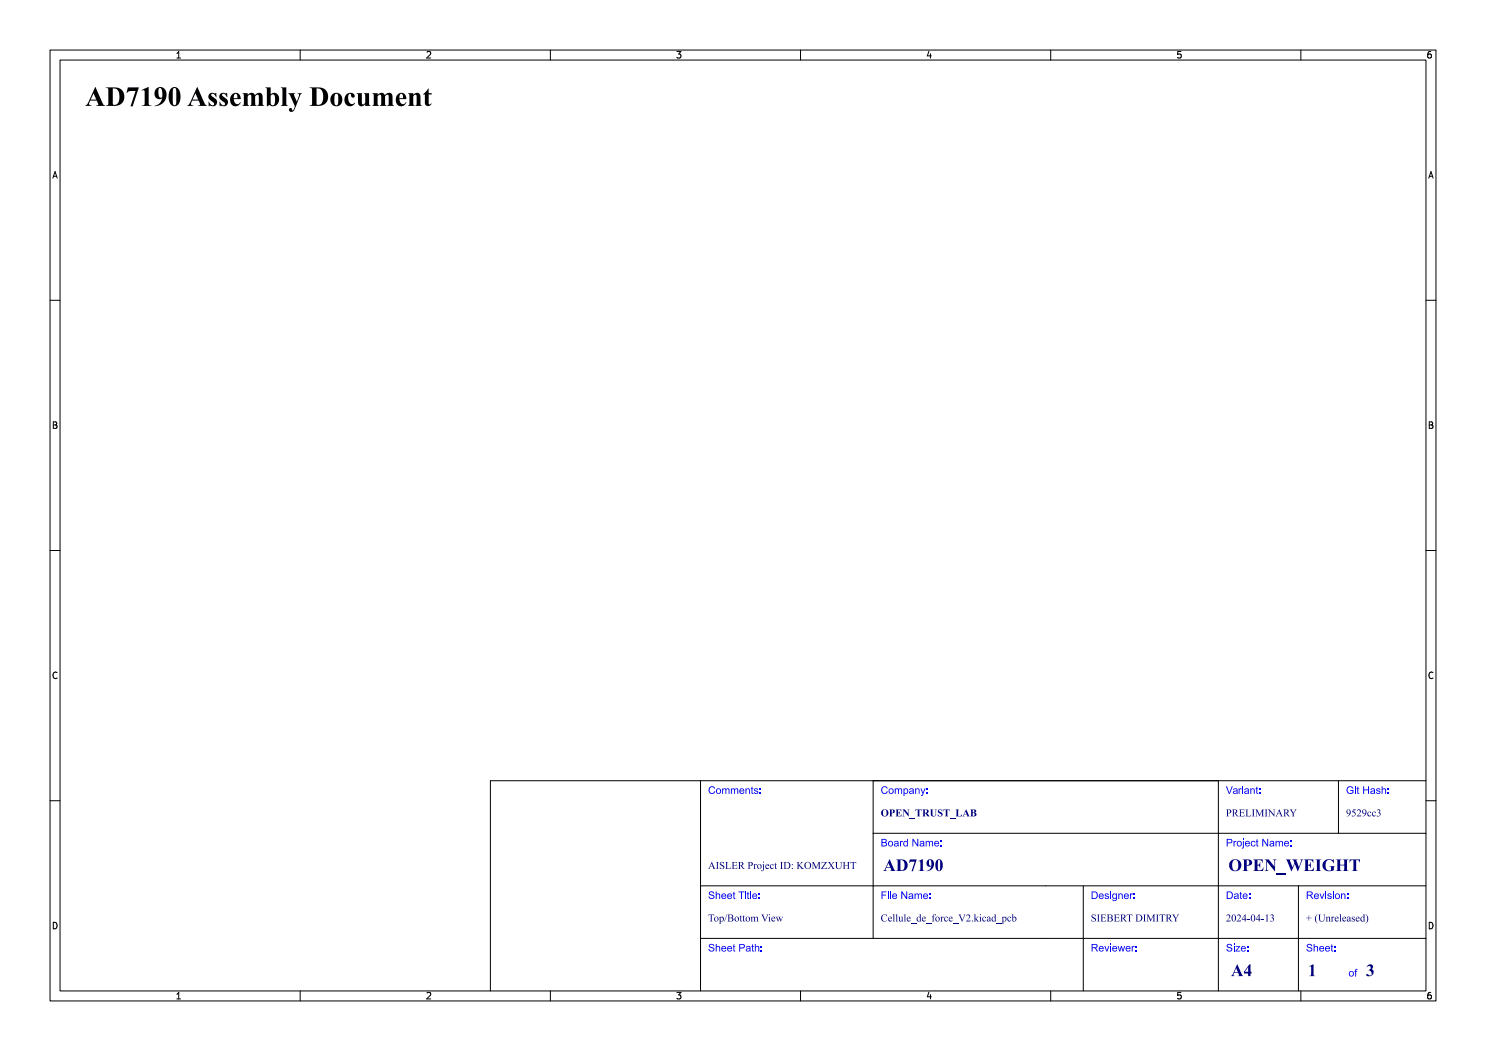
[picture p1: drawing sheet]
<svg xmlns="http://www.w3.org/2000/svg" width="297mm" height="210mm" viewBox="0 0 297 210" stroke-linecap="round" stroke-linejoin="round" font-family="sans-serif">
<defs><g id="words">
<text font-size="5.3" fill="#fff" x="17" y="21.5">AD7190 Assembly Document</text>
<g font-size="3.3" fill="#fff">
<text x="176.5" y="174.3">AD7190</text>
<text x="245.5" y="174.3">OPEN_WEIGHT</text>
<text x="246" y="195.3">A4</text>
<text x="261.4" y="195.3">1</text>
<text x="273" y="195.3">3</text>
</g>
<g font-size="2" fill="#fff">
<text x="141.5" y="158.8">Comments:</text>
<text x="176" y="158.8">Company:</text>
<text x="245" y="158.8">Variant:</text>
<text x="269" y="158.8">Git Hash:</text>
<text x="176" y="163.3">OPEN_TRUST_LAB</text>
<text x="245" y="163.3">PRELIMINARY</text>
<text x="269" y="163.3">9529cc3</text>
<text x="141.5" y="173.8">AISLER Project ID: KOMZXUHT</text>
<text x="176" y="169.3">Board Name:</text>
<text x="245" y="169.3">Project Name:</text>
<text x="141.5" y="179.8">Sheet Title:</text>
<text x="176" y="179.8">File Name:</text>
<text x="218" y="179.8">Designer:</text>
<text x="245" y="179.8">Date:</text>
<text x="261" y="179.8">Revision:</text>
<text x="141.5" y="184.3">Top/Bottom View</text>
<text x="176" y="184.3">Cellule_de_force_V2.kicad_pcb</text>
<text x="218" y="184.3">SIEBERT DIMITRY</text>
<text x="245" y="184.3">2024-04-13</text>
<text x="261" y="184.3">+ (Unreleased)</text>
<text x="141.5" y="190.3">Sheet Path:</text>
<text x="218" y="190.3">Reviewer:</text>
<text x="245" y="190.3">Size:</text>
<text x="261" y="190.3">Sheet:</text>
<text x="269.5" y="195.3">of</text>
</g>
<g font-size="1.7" fill="#fff">
<text x="35" y="11.6">1</text>
<text x="85" y="11.6">2</text>
<text x="135" y="11.6">3</text>
<text x="185" y="11.6">4</text>
<text x="235" y="11.6">5</text>
<text x="285" y="11.6">6</text>
<text x="10.5" y="35.6">A</text>
<text x="285.5" y="35.6">A</text>
<text x="10.5" y="85.6">B</text>
<text x="285.5" y="85.6">B</text>
<text x="10.5" y="135.6">C</text>
<text x="285.5" y="135.6">C</text>
<text x="10.5" y="185.6">D</text>
<text x="285.5" y="185.6">D</text>
<text x="35" y="199.7">1</text>
<text x="85" y="199.7">2</text>
<text x="135" y="199.7">3</text>
<text x="185" y="199.7">4</text>
<text x="235" y="199.7">5</text>
<text x="285" y="199.7">6</text>
</g>
</g></defs>
<g fill="none" stroke="#000" stroke-width=".2">
<path d="M10 10h277v190h-277zM12 12h273v186h-273zM35.3 11.6h.8M35.3 10.7l.4-.4v1.3M60 10v2M85.3 10.4l.5-.1 .3 .4-.8 .9h.8M110 10v2M135.3 10.3h.8l-.4 .5 .3 .1v.6l-.2 .1-.5-.1M160 10v2M185.7 10.2l-.4 1h.9M186 10.7v.9M210 10v2"/>
<path d="M236 10.3h-.6l-.1 .6 .2-.1 .5 .1 .1 .1-.1 .5-.2 .1-.5-.1M260 10v2M286 10.3l-.4 .1-.2 .2-.1 .7 .3 .3 .4-.1 .1-.5-.1-.1-.4-.1-.3 .2M10.6 35.6l.4-1.3 .4 1.3M10.7 35.2h.6M285.6 35.6l.4-1.3 .4 1.3M285.7 35.2h.6M10 60h2M285 60h2M10.7 84.3h.4l.2 .2-.2 .4 .2 .1 .1 .3-.2 .3h-.5zM10.7 84.9h.4M285.7 84.3h.4l.2 .2-.2 .4 .2 .1 .1 .3-.2 .3h-.5z"/>
<path d="M285.7 84.9h.4M10 110h2M285 110h2M11.4 134.4a.62 .62 0 0 0-.9 .5 .62 .62 0 0 0 .7 .7l.2-.1M286.4 134.4a.62 .62 0 0 0-.9 .5 .62 .62 0 0 0 .7 .7l.2-.1M10 160h2M285 160h2M10.7 184.3a.66 .66 0 0 1 .7 .6 .66 .66 0 0 1-.7 .7zM35.3 198.7l.4-.4v1.3M35.3 199.6h.8M60 198v2M85.3 198.4l.5-.1 .3 .4-.8 .9h.8"/>
<path d="M110 198v2M135.3 198.3h.8l-.4 .5 .3 .1v.6l-.2 .1-.5-.1M160 198v2M185.7 198.2l-.4 1h.9M186 198.7v.9M210 198v2M236 198.3h-.6l-.1 .6 .2-.1 .5 .1 .1 .1-.1 .5-.2 .1-.5-.1M260 198v2M285.7 184.3a.66 .66 0 0 1 .7 .6 .66 .66 0 0 1-.7 .7zM286 198.3l-.4 .1-.2 .2-.1 .8 .3 .2 .4-.1 .1-.5-.1-.1-.4-.1-.3 .2"/>
</g>
<path d="M261.6 193.1l.9-.4v2.1l.4 .2h-1.2l.3-.1v-1.5v-.3z" fill-rule="evenodd" fill="#00007f"/>
<g fill="#00f">
<path d="M261.3 188.7h.7l.2 .3-.1 .1a.32 .32 0 0 0-.4-.4 .32 .32 0 0 0-.2 .5h.2a.5 .5 0 0 1 .6 .6 .5 .5 0 0 1-.8 .3l-.4-.3v-.2h.2a.39 .39 0 0 0 .4 .4 .39 .39 0 0 0 .4-.4l-.8-.3-.1-.3z" fill-rule="evenodd"/>
<path d="M262.6 188.6h.1v.6l.4-.2 .3 .2v.9h-.1v-.7a.27 .27 0 0 0-.4-.2 .27 .27 0 0 0-.2 .3v.6h-.1z" fill-rule="evenodd"/>
<path d="M263.8 189.2l.1-.1a.51 .51 0 0 1 .5 0 .51 .51 0 0 1 .3 .5h-.9l.3 .4 .6-.2a.52 .52 0 0 1-.7 .3 .52 .52 0 0 1-.3-.6h.8l-.3-.3-.3 .3h-.2z" fill-rule="evenodd"/>
<path d="M265 189.2v-.1a.51 .51 0 0 1 .6 0 .51 .51 0 0 1 .2 .5h-.8l.3 .4 .5-.2a.52 .52 0 0 1-.6 .3 .52 .52 0 0 1-.4-.6h.8l-.3-.3-.3 .3h-.2z" fill-rule="evenodd"/>
<path d="M266.1 188.8l.2-.1v.3h.2v.2h-.2v.6l.2 .3a.27 .27 0 0 1-.3 0 .27 .27 0 0 1-.1-.3v-.6h-.2z" fill-rule="evenodd"/>
<path d="M266.7 189h.2v.2h-.2z" fill-rule="evenodd"/>
<path d="M266.7 189.9h.2v.2h-.2z" fill-rule="evenodd"/>
<path d="M269.8 194.1a.54 .54 0 0 1 .8 .2 .54 .54 0 0 1-.3 .7 .54 .54 0 0 1-.7-.4h.2a.37 .37 0 0 0 .5 .4 .37 .37 0 0 0 .1-.7l-.4-.1-.2 .4h-.2z" fill-rule="evenodd"/>
<path d="M270.9 193.7l.4-.1v.2l-.2 .1 .2 .3h-.3v.9h-.1v-.9h-.2z" fill-rule="evenodd"/>
</g>
<path d="M273.3 192.9a.55 .55 0 0 1 .9-.2 .55 .55 0 0 1-.1 .9 .81 .81 0 0 1 .2 1.2 .81 .81 0 0 1-1.2 0l.2-.2a.54 .54 0 0 0 .8 .2 .72 .72 0 0 0-.6-1 .41 .41 0 0 0 .5-.3 .41 .41 0 0 0-.3-.5 .41 .41 0 0 0-.5 .3z" fill-rule="evenodd" fill="#00007f"/>
<g fill="#00f">
<path d="M245.3 188.7h.7l.2 .3-.1 .1a.32 .32 0 0 0-.4-.4 .32 .32 0 0 0-.2 .5h.2a.5 .5 0 0 1 .6 .6 .5 .5 0 0 1-.8 .3l-.4-.3v-.2h.2a.39 .39 0 0 0 .4 .4 .39 .39 0 0 0 .4-.4l-.8-.3-.1-.3z" fill-rule="evenodd"/>
<path d="M246.6 188.6h.1v.2h-.1z" fill-rule="evenodd"/>
<path d="M246.6 189h.1v1.1h-.1z" fill-rule="evenodd"/>
<path d="M247 189h.8l-.7 1h.8v.1h-1l.7-.9h-.6z" fill-rule="evenodd"/>
<path d="M248.1 189.2l.1-.1a.51 .51 0 0 1 .6 0 .51 .51 0 0 1 .2 .5h-.8l.2 .4 .6-.2a.52 .52 0 0 1-.7 .3 .52 .52 0 0 1-.3-.6h.8l-.3-.3-.3 .3h-.2z" fill-rule="evenodd"/>
<path d="M249.3 189h.2v.2h-.2z" fill-rule="evenodd"/>
<path d="M249.3 189.9h.2v.2h-.2z" fill-rule="evenodd"/>
</g>
<g fill="#00007f">
<path d="M247.3 192.7l1 2.1 .2 .2h-1.1l.3-.1-.2-.5h-.9l-.1 .5 .3 .1h-.8l.6-.7h.8l-.3-.8-.4 .8h-.1z" fill-rule="evenodd"/>
<path d="M249.7 192.7h.2v1.5h.2v.3h-.2v.5h-.4v-.5h-.9v-.3h.9v-.9l-.7 .9h-.2z" fill-rule="evenodd"/>
</g>
<path d="M285 177h-41.5v21M243.5 187.5h41.5M259.5 187.5v10.5" fill="none" stroke="#000" stroke-width=".2"/>
<g fill="#00f">
<path d="M261.2 178.1h.6a.42 .42 0 0 1 .6 .4 .42 .42 0 0 1-.4 .4l.5 .7h-.2a.74 .74 0 0 0-.9-.6v.6h-.2v-.8l.9-.1a.25 .25 0 0 0 0-.3 .25 .25 0 0 0-.2-.1h-.5v.5h-.2z" fill-rule="evenodd"/>
<path d="M262.7 178.7a.51 .51 0 0 1 .7-.1 .51 .51 0 0 1 .2 .5h-.8l.2 .4 .6-.2a.52 .52 0 0 1-.7 .3 .52 .52 0 0 1-.3-.6h.8l-.3-.3-.3 .3h-.2z" fill-rule="evenodd"/>
<path d="M263.7 178.5h.2l.3 .9 .3-.9h.2l-.4 1.1h-.2z" fill-rule="evenodd"/>
<path d="M264.9 178.1h.2v.2h-.2z" fill-rule="evenodd"/>
<path d="M264.9 178.5h.2v1.1h-.2z" fill-rule="evenodd"/>
<path d="M265.4 178.6h.5l.2 .2h-.1a.21 .21 0 0 0-.3-.2 .21 .21 0 0 0-.1 .3 .43 .43 0 0 1 .4 .1 .43 .43 0 0 1 .2 .4l-.3 .2h-.4l-.2-.3h.2a.24 .24 0 0 0 .2 .3 .24 .24 0 0 0 .2-.4 .43 .43 0 0 1-.6-.5z" fill-rule="evenodd"/>
<path d="M266.4 178.1h.2v.2h-.2z" fill-rule="evenodd"/>
<path d="M266.4 178.5h.2v1.1h-.2z" fill-rule="evenodd"/>
<path d="M267 178.6a.55 .55 0 0 1 .8 .2 .55 .55 0 0 1-.3 .8 .55 .55 0 0 1-.7-.5h.2a.37 .37 0 0 0 .5 .4 .37 .37 0 0 0 .1-.7l-.4-.1-.2 .4h-.2z" fill-rule="evenodd"/>
<path d="M268 178.5h.2v.2l.3-.2a.35 .35 0 0 1 .4 .5v.6h-.2v-.6a.27 .27 0 0 0-.3-.3 .27 .27 0 0 0-.2 .3v.6h-.2z" fill-rule="evenodd"/>
<path d="M269.2 178.5h.3v.2h-.3z" fill-rule="evenodd"/>
<path d="M269.2 179.4h.3v.2h-.3z" fill-rule="evenodd"/>
</g>
<g fill="#00007f">
<path d="M261.1 183.4h.5v-.5v.5l.6 .1h-.6v.5v-.5z" fill-rule="evenodd"/>
<path d="M263.1 182.8l.3-.1a1.42 1.42 0 0 0 0 1.9l-.5-.6a1.12 1.12 0 0 1 .2-1.2z" fill-rule="evenodd"/>
<path d="M263.4 182.7h.6l-.2 .2v.7a.41 .41 0 0 0 .5 .5 .41 .41 0 0 0 .3-.6v-.7l-.2-.1h.5l-.2 .2v.7a.55 .55 0 0 1-.5 .6 .55 .55 0 0 1-.6-.7v-.7z" fill-rule="evenodd"/>
<path d="M264.9 183.3l.4-.1v.2a.29 .29 0 0 1 .3-.2 .29 .29 0 0 1 .2 .3v.5l.2 .1h-.5l.2-.2-.1-.5-.1-.1-.2 .1v.6l.1 .1h-.4l.1-.1v-.6z" fill-rule="evenodd"/>
<path d="M266 183.3l.3-.1v.2l.2-.2h.2l-.4 .3v.5l.2 .1h-.5l.2-.1v-.4l-.1-.3z" fill-rule="evenodd"/>
<path d="M266.9 183.3l.4-.1 .2 .2 .1 .1h-.7l.2 .4 .3 .1 .1-.2a.41 .41 0 0 1-.5 .3 .41 .41 0 0 1-.2-.6h.5l-.2-.3-.3 .3z" fill-rule="evenodd"/>
<path d="M267.7 182.8l.3-.1v1.3l.2 .1h-.5l.1-.1v-1.1z" fill-rule="evenodd"/>
<path d="M268.4 183.3l.4-.1 .2 .2 .1 .1h-.7l.2 .4 .3 .1 .1-.2a.41 .41 0 0 1-.5 .3 .41 .41 0 0 1-.2-.6h.6l-.2-.3-.4 .3z" fill-rule="evenodd"/>
<path d="M269.3 183.2l.6 .1v.7l.2-.1-.2 .2-.7-.1v-.1l.3 .1 .2-.1v-.3l-.5 .3 .5-.4-.1-.3-.3 .3z" fill-rule="evenodd"/>
<path d="M270.2 183.2h.5v.3l-.1-.2h-.3l.1 .2a.34 .34 0 0 1 .4 .5 .34 .34 0 0 1-.6 .1v-.3l.2 .3 .3-.1-.5-.5z" fill-rule="evenodd"/>
<path d="M271.1 183.3l.4-.1 .2 .2 .1 .1h-.7l.2 .4 .3 .1 .1-.2a.41 .41 0 0 1-.5 .3 .41 .41 0 0 1-.2-.6h.5l-.2-.3-.3 .3z" fill-rule="evenodd"/>
<path d="M272.4 182.8l.3-.1v1.3h.2l-.6 .2-.4-.2v-.4h.2l.2 .4h.2l-.1-.7h-.2l-.1 .3h-.2v-.1a.41 .41 0 0 1 .6-.3v-.4z" fill-rule="evenodd"/>
<path d="M272.9 182.7a1.08 1.08 0 0 1 0 1.9 1.42 1.42 0 0 0 0-1.9z" fill-rule="evenodd"/>
</g>
<path d="M259.5 177v10.5" fill="none" stroke="#000" stroke-width=".2"/>
<g fill="#00f">
<path d="M245.2 178.1h.5a.75 .75 0 0 1 .7 .8 .75 .75 0 0 1-.7 .7h-.5v-.1h.5a.58 .58 0 0 0 .5-.6 .58 .58 0 0 0-.5-.6h-.3v1.2h-.2z" fill-rule="evenodd"/>
<path d="M246.7 178.7l.2-.1a.47 .47 0 0 1 .6 0 .47 .47 0 0 1 0 .6l.1 .4-.2-.1-.5 .1-.3-.1v-.2l.6 .2 .2-.4-.8 .2a.57 .57 0 0 1 .8-.4l-.2-.2-.6 .1z" fill-rule="evenodd"/>
<path d="M247.9 178.3l.2-.1v.3h.1v.2h-.1v.6l.2 .3a.27 .27 0 0 1-.3 0 .27 .27 0 0 1-.1-.3v-.6h-.2z" fill-rule="evenodd"/>
<path d="M248.5 178.7a.51 .51 0 0 1 .6-.1 .51 .51 0 0 1 .3 .5h-.9l.3 .4 .6-.2a.52 .52 0 0 1-.7 .3 .52 .52 0 0 1-.3-.6h.8l-.3-.3-.3 .3h-.2z" fill-rule="evenodd"/>
<path d="M249.6 178.5h.2v.2h-.2z" fill-rule="evenodd"/>
<path d="M249.6 179.4h.2v.2h-.2z" fill-rule="evenodd"/>
</g>
<path d="M285 166.5h-41.5v10.5" fill="none" stroke="#000" stroke-width=".2"/>
<g fill="#00f">
<path d="M245.2 167.6h.5a.46 .46 0 0 1 .6 .5 .46 .46 0 0 1-.5 .4h-.4v.6h-.2v-.8h.7l.2-.2-.2-.3h-.5v.5h-.2z" fill-rule="evenodd"/>
<path d="M246.5 168h.2v.2l.4-.2v.2a.24 .24 0 0 0-.3 .1 .24 .24 0 0 0-.1 .3v.5h-.2z" fill-rule="evenodd"/>
<path d="M247.3 168.1a.54 .54 0 0 1 .9 .2 .54 .54 0 0 1-.3 .7 .54 .54 0 0 1-.7-.4h.2a.37 .37 0 0 0 .5 .4 .37 .37 0 0 0 .1-.7l-.4-.1-.2 .4h-.2z" fill-rule="evenodd"/>
<path d="M248.4 167.6h.2v.2h-.2z" fill-rule="evenodd"/>
<path d="M248.4 168h.2v1.2a.3 .3 0 0 1-.1 .3 .3 .3 0 0 1-.3 0l.2-.2z" fill-rule="evenodd"/>
<path d="M249 168.2v-.1a.51 .51 0 0 1 .6 0 .51 .51 0 0 1 .2 .5h-.8l.3 .4 .5-.2a.52 .52 0 0 1-.6 .3 .52 .52 0 0 1-.4-.6h.8l-.3-.3-.3 .3h-.2z" fill-rule="evenodd"/>
<path d="M250.2 168.1h.5l.2 .3h-.2a.34 .34 0 0 0-.5-.1 .34 .34 0 0 0 0 .5l.3 .2 .3-.3 .1 .1a.53 .53 0 0 1-.8 .2 .53 .53 0 0 1 0-.8z" fill-rule="evenodd"/>
<path d="M251.1 167.8l.2-.1v.3h.2v.2h-.2v.6l.2 .3a.27 .27 0 0 1-.3 0 .27 .27 0 0 1-.1-.3v-.6h-.1z" fill-rule="evenodd"/>
<path d="M252.3 167.6h.2l.8 1.2v-1.2h.2v1.5h-.2l-.8-1.2v1.2h-.2z" fill-rule="evenodd"/>
<path d="M253.9 168.1h.1a.47 .47 0 0 1 .6 0 .47 .47 0 0 1 .1 .6v.4l-.2-.1-.5 .1-.3-.1v-.2l.6 .2 .2-.4-.8 .2a.57 .57 0 0 1 .8-.4l-.2-.2-.6 .1z" fill-rule="evenodd"/>
<path d="M254.9 168h.2v.2l.4-.2 .2 .2 .3-.2 .3 .1 .1 1h-.2v-.9a.26 .26 0 0 0-.3 0 .26 .26 0 0 0-.1 .3v.6h-.2v-.8l-.3-.1-.2 .9h-.2z" fill-rule="evenodd"/>
<path d="M256.8 168.2v-.1a.51 .51 0 0 1 .6 0 .51 .51 0 0 1 .2 .5h-.8l.3 .4 .5-.2a.52 .52 0 0 1-.6 .3 .52 .52 0 0 1-.4-.6h.8l-.3-.3-.3 .3h-.2z" fill-rule="evenodd"/>
<path d="M257.9 168h.2v.2h-.2z" fill-rule="evenodd"/>
<path d="M257.9 168.9h.2v.2h-.2z" fill-rule="evenodd"/>
</g>
<g fill="#00007f">
<path d="M245.2 182.8a.42 .42 0 0 1 .6 .1 .42 .42 0 0 1-.1 .6l-.4 .5 .7-.1-.1 .2h-.8a.87 .87 0 0 0 .5-1.1l-.2-.1-.3 .2z" fill-rule="evenodd"/>
<path d="M246.3 182.8l.2-.1a.7 .7 0 0 1 .5 .7 .7 .7 0 0 1-.6 .7l-.3-.5 .2-.1a.36 .36 0 0 0 0 .4 .36 .36 0 0 0 .4 .1l.1-.8-.2-.4a.42 .42 0 0 0-.3 .7l-.2-.1z" fill-rule="evenodd"/>
<path d="M247.3 182.8a.42 .42 0 0 1 .6 .1 .42 .42 0 0 1-.1 .6l-.4 .5 .7-.1-.1 .2h-.8a.87 .87 0 0 0 .5-1.1l-.2-.1-.3 .2z" fill-rule="evenodd"/>
<path d="M248.8 182.7h.2v.9h.1v.2h-.1v.3h-.2v-.3h-.6v-.2h.6v-.7l-.6 .7z" fill-rule="evenodd"/>
<path d="M249.3 183.6h.5v.1h-.5z" fill-rule="evenodd"/>
<path d="M250.2 182.8l.1-.1a.7 .7 0 0 1 .6 .7 .7 .7 0 0 1-.6 .7l-.3-.5 .2-.1a.36 .36 0 0 0 0 .4 .36 .36 0 0 0 .3 .1l.2-.6-.2-.6a.34 .34 0 0 0-.3 .5v.2h-.2z" fill-rule="evenodd"/>
<path d="M251.6 182.7h.1v.9h.2v.2h-.2v.3h-.1v-.3h-.6v-.2h.6v-.7l-.6 .7z" fill-rule="evenodd"/>
<path d="M252.1 183.6h.5v.1h-.5z" fill-rule="evenodd"/>
<path d="M253 182.9l.3-.2v1.3l.2 .1h-.5l.2-.1v-1z" fill-rule="evenodd"/>
<path d="M254 182.8h.4a.31 .31 0 0 1 0 .5 .44 .44 0 0 1 .1 .7 .44 .44 0 0 1-.6 0 .34 .34 0 0 0 .6-.1 .34 .34 0 0 0-.4-.5 .28 .28 0 0 0 .3-.2 .28 .28 0 0 0-.1-.3 .28 .28 0 0 0-.4 .1z" fill-rule="evenodd"/>
</g>
<g fill="#00f">
<path d="M218.2 188.6h.6a.42 .42 0 0 1 .6 .4 .42 .42 0 0 1-.4 .4l.5 .7h-.2l-.4-.6h-.3h-.2v.6h-.2v-.8l.9-.1a.25 .25 0 0 0 0-.3 .25 .25 0 0 0-.2-.1h-.5v.5h-.2z" fill-rule="evenodd"/>
<path d="M219.7 189.2l.1-.1a.51 .51 0 0 1 .6 0 .51 .51 0 0 1 .2 .5h-.8l.2 .4 .6-.2a.52 .52 0 0 1-.7 .3 .52 .52 0 0 1-.3-.6h.8l-.3-.3-.3 .3h-.2z" fill-rule="evenodd"/>
<path d="M220.7 189h.2l.3 .9 .3-.9h.2l-.4 1.1h-.2z" fill-rule="evenodd"/>
<path d="M221.9 188.6h.2v.2h-.2z" fill-rule="evenodd"/>
<path d="M221.9 189h.2v1.1h-.2z" fill-rule="evenodd"/>
<path d="M222.4 189.2l.1-.1a.51 .51 0 0 1 .6 0 .51 .51 0 0 1 .2 .5h-.8l.2 .4 .6-.2a.52 .52 0 0 1-.7 .3 .52 .52 0 0 1-.3-.6h.8l-.3-.3-.3 .3h-.2z" fill-rule="evenodd"/>
<path d="M223.4 189h.2l.2 .9 .2-.9h.2l.2 .9 .3-.9h.2l-.4 1.1h-.2l-.2-.8-.2 .8h-.2z" fill-rule="evenodd"/>
<path d="M225.1 189.2l.1-.1a.51 .51 0 0 1 .6 0 .51 .51 0 0 1 .2 .5h-.8l.2 .4 .6-.2a.52 .52 0 0 1-.7 .3 .52 .52 0 0 1-.3-.6h.8l-.3-.3-.3 .3h-.2z" fill-rule="evenodd"/>
<path d="M226.2 189h.2v.2l.3-.2v.2a.24 .24 0 0 0-.3 .1 .24 .24 0 0 0 0 .3v.5h-.2z" fill-rule="evenodd"/>
<path d="M226.9 189h.3v.2h-.3z" fill-rule="evenodd"/>
<path d="M226.9 189.9h.3v.2h-.3z" fill-rule="evenodd"/>
</g>
<path d="M209 187.5h34.5M216.5 187.5v10.5" fill="none" stroke="#000" stroke-width=".2"/>
<g fill="#00f">
<path d="M218.2 178.1h.5a.75 .75 0 0 1 .7 .8 .75 .75 0 0 1-.7 .7h-.5v-.1h.5a.58 .58 0 0 0 .5-.6 .58 .58 0 0 0-.5-.6h-.3v1.2h-.2z" fill-rule="evenodd"/>
<path d="M219.7 178.7a.51 .51 0 0 1 .7-.1 .51 .51 0 0 1 .2 .5h-.8l.2 .4 .6-.2a.52 .52 0 0 1-.7 .3 .52 .52 0 0 1-.3-.6h.8l-.3-.3-.3 .3h-.2z" fill-rule="evenodd"/>
<path d="M220.9 178.6h.5l.2 .2h-.2a.21 .21 0 0 0-.2-.2 .21 .21 0 0 0-.1 .3 .43 .43 0 0 1 .4 .1 .43 .43 0 0 1 .1 .4l-.2 .2h-.4l-.2-.3h.1a.24 .24 0 0 0 .3 .3 .24 .24 0 0 0 .2-.4 .43 .43 0 0 1-.6-.5z" fill-rule="evenodd"/>
<path d="M221.9 178.1h.2v.2h-.2z" fill-rule="evenodd"/>
<path d="M221.9 178.5h.2v1.1h-.2z" fill-rule="evenodd"/>
<path d="M222.4 178.6l.3-.1 .4 .2v-.2h.1v1a.48 .48 0 0 1-.3 .6 .48 .48 0 0 1-.6-.4l.5 .2 .2-.1v-.2a.47 .47 0 0 1-.5-.1 .47 .47 0 0 1-.2-.4h.2a.34 .34 0 0 0 .4 .4 .34 .34 0 0 0 .1-.6 .3 .3 0 0 0-.3-.2 .3 .3 0 0 0-.2 .4h-.2z" fill-rule="evenodd"/>
<path d="M223.5 178.5h.2v.2l.3-.2 .3 .1 .1 1h-.2v-.6a.27 .27 0 0 0-.3-.3 .27 .27 0 0 0-.2 .3v.6h-.2z" fill-rule="evenodd"/>
<path d="M224.8 178.7a.51 .51 0 0 1 .6-.1 .51 .51 0 0 1 .2 .5h-.8l.3 .4 .5-.2a.52 .52 0 0 1-.6 .3 .52 .52 0 0 1-.4-.6h.8l-.3-.3-.3 .3h-.2z" fill-rule="evenodd"/>
<path d="M225.8 178.5h.2v.2l.4-.2v.2a.25 .25 0 0 0-.3 .1 .25 .25 0 0 0-.1 .3v.5h-.2z" fill-rule="evenodd"/>
<path d="M226.6 178.5h.2v.2h-.2z" fill-rule="evenodd"/>
<path d="M226.6 179.4h.2v.2h-.2z" fill-rule="evenodd"/>
</g>
<path d="M209 177h34.5M216.5 177v10.5" fill="none" stroke="#000" stroke-width=".2"/>
<g fill="#00007f">
<path d="M218.3 182.8l.7-.1-.1 .5a.29 .29 0 0 0-.2-.4 .29 .29 0 0 0-.3 .4h.1a.51 .51 0 0 1 .5 .3 .51 .51 0 0 1-.1 .5l-.7 .2v-.5a.33 .33 0 0 0 .3 .4 .33 .33 0 0 0 .3-.4l-.1-.1a.51 .51 0 0 1-.5-.2 .51 .51 0 0 1 .1-.6z" fill-rule="evenodd"/>
<path d="M219.2 182.7h.6l-.2 .3v1l.2 .1h-.6l.2-.2v-1z" fill-rule="evenodd"/>
<path d="M219.9 182.7h1.1v.3l-.2-.2h-.5v.6l.5-.1 .1-.1v.4l-.1-.1-.5-.1 .1 .6a.51 .51 0 0 0 .7-.2l-.1 .3h-1.1l.2-.2v-1z" fill-rule="evenodd"/>
<path d="M221.2 182.7h.6a.38 .38 0 0 1 .5 .2 .38 .38 0 0 1-.2 .5 .39 .39 0 0 1 .3 .5 .39 .39 0 0 1-.5 .2h-.7l.2-.1v-.5h.2v.5a.37 .37 0 0 0 .5 0 .37 .37 0 0 0 0-.5 .37 .37 0 0 0-.5 0h-.2v-.7h.2v.6a.35 .35 0 0 0 .5-.1 .35 .35 0 0 0 0-.4 .35 .35 0 0 0-.5-.1z" fill-rule="evenodd"/>
<path d="M222.6 182.7h1.1v.3l-.2-.2h-.5v.6l.4-.1 .2-.1v.4l-.2-.1-.4-.1 .1 .6a.51 .51 0 0 0 .7-.2l-.1 .3h-1.1l.2-.2v-1z" fill-rule="evenodd"/>
<path d="M223.9 182.7l.7 .1 .3 .1a.35 .35 0 0 1-.3 .6l.7 .6h-.4l-.5-.6h-.1v.5l.2 .1h-.6l.2-.1v-1.2h.2v.6a.32 .32 0 0 0 .4-.3 .32 .32 0 0 0-.4-.3z" fill-rule="evenodd"/>
<path d="M225.2 182.7h1.1v.4l-.1-.2-.3-.1v1.2l.2 .1h-.6l.2-.1v-1.2h-.3l-.2 .3z" fill-rule="evenodd"/>
<path d="M226.9 182.7h.6a.7 .7 0 0 1 .8 .7 .7 .7 0 0 1-.8 .7h-.6l.2-.1v-1.2h.2v1.2a.65 .65 0 0 0 .8-.7 .65 .65 0 0 0-1-.5z" fill-rule="evenodd"/>
<path d="M228.5 182.7h.5l-.2 .3 .1 1 .1 .1h-.5l.2-.2-.1-1z" fill-rule="evenodd"/>
<path d="M229.1 182.7h.4l.5 1.1 .5-1.1h.4l-.2 .3v1l.2 .1h-.6l.2-.1v-1l-.5 1.1-.6-1.1v1l.2 .1h-.5l.2-.2v-1z" fill-rule="evenodd"/>
<path d="M231 182.7h.6l-.2 .3v1l.2 .1h-.6l.2-.2v-1z" fill-rule="evenodd"/>
<path d="M231.7 182.7h1.2v.4l-.2-.2-.3-.1v1.2l.2 .1h-.6l.2-.1v-1.2h-.3l-.2 .3z" fill-rule="evenodd"/>
<path d="M233 182.7l.7 .1 .3 .1a.35 .35 0 0 1-.3 .6l.7 .6h-.4l-.5-.6h-.1v.5l.2 .1h-.6l.2-.1v-1.2h.2v.6a.32 .32 0 0 0 .4-.3 .32 .32 0 0 0-.4-.3z" fill-rule="evenodd"/>
<path d="M234.3 182.7h.5l-.1 .2 .3 .5 .4-.5-.2-.2h.5l-.6 .8v.5l.2 .1h-.6l.2-.1v-.4z" fill-rule="evenodd"/>
</g>
<path d="M209 177h-34.5v10.5h34.5" fill="none" stroke="#000" stroke-width=".2"/>
<g fill="#00007f">
<path d="M176.3 182.9l1-.2v.5a.53 .53 0 0 0-.7-.4 .53 .53 0 0 0-.3 .8l.1 .3 .3 .2 .4-.1 .2-.2a.57 .57 0 0 1-.8 .3 .75 .75 0 0 1-.2-1.2z" fill-rule="evenodd"/>
<path d="M177.6 183.3l.4-.1 .3 .2v.1h-.7l.2 .4 .3 .1 .2-.2a.41 .41 0 0 1-.6 .3 .41 .41 0 0 1-.2-.6h.6l-.2-.3-.4 .3z" fill-rule="evenodd"/>
<path d="M178.4 182.8l.3-.1v1.3l.2 .1h-.5l.2-.1v-.9z" fill-rule="evenodd"/>
<path d="M179 182.8l.3-.1v1.3l.2 .1h-.5l.1-.1v-.9z" fill-rule="evenodd"/>
<path d="M179.5 183.2h.3v.7l.2 .1 .2-.1v-.6l-.1-.1h.3v.8h.2l-.4 .2v-.2l-.4 .1-.1-.8z" fill-rule="evenodd"/>
<path d="M180.6 182.8l.3-.1 .1 1.3 .1 .1h-.5l.2-.1v-.9z" fill-rule="evenodd"/>
<path d="M181.3 183.3l.4-.1 .3 .2v.1h-.6l.1 .4 .3 .1 .2-.2a.41 .41 0 0 1-.6 .3 .41 .41 0 0 1-.2-.6h.6l-.2-.3-.4 .3z" fill-rule="evenodd"/>
<path d="M182.1 184.5l1 .1z" fill-rule="evenodd"/>
<path d="M183.7 182.8l.3-.1v1.3h.2l-.6 .2-.3-.2-.1-.4h.2l.2 .4h.3l-.2-.7h-.2l-.1 .3h-.2v-.1a.4 .4 0 0 1 .7-.3l-.1-.4z" fill-rule="evenodd"/>
<path d="M184.4 183.3l.4-.1 .2 .2v.1h-.6l.2 .4 .3 .1 .1-.2a.41 .41 0 0 1-.6 .3 .41 .41 0 0 1-.1-.6h.5l-.2-.3-.3 .3z" fill-rule="evenodd"/>
<path d="M185.1 184.5l1.1 .1z" fill-rule="evenodd"/>
<path d="M186.5 182.8l.3-.1 .3 .1-.1 .1-.2-.2-.2 .1v.4h.2h-.2v.8l.2 .1h-.6l.2-.1v-.8h-.2h.2z" fill-rule="evenodd"/>
<path d="M187.1 183.3a.46 .46 0 0 1 .7 .1 .46 .46 0 0 1-.3 .7 .46 .46 0 0 1-.6-.5h.2a.34 .34 0 0 0 .1 .4 .34 .34 0 0 0 .5 0 .34 .34 0 0 0-.1-.5l-.3-.3-.2 .4h-.2z" fill-rule="evenodd"/>
<path d="M187.9 183.3l.3-.1v.2l.2-.2h.2l-.4 .3v.5l.2 .1h-.5l.2-.1v-.6z" fill-rule="evenodd"/>
<path d="M188.8 183.3l.4-.1 .2 .1-.1 .2a.28 .28 0 0 0-.3-.3 .28 .28 0 0 0-.1 .5l.2 .3 .3-.2a.43 .43 0 0 1-.6 .3 .43 .43 0 0 1-.1-.7z" fill-rule="evenodd"/>
<path d="M189.7 183.3l.4-.1 .3 .2v.1h-.6l.1 .4 .3 .1 .2-.2a.41 .41 0 0 1-.6 .3 .41 .41 0 0 1-.2-.6h.6l-.2-.3-.4 .3z" fill-rule="evenodd"/>
<path d="M190.4 184.5l1.1 .1z" fill-rule="evenodd"/>
<path d="M191.5 182.7h.6l-.1 .2 .3 .9 .4-.9-.1-.2h.4l-.7 1.5z" fill-rule="evenodd"/>
<path d="M193.2 182.8a.42 .42 0 0 1 .7 .1 .42 .42 0 0 1-.2 .6l-.4 .5 .7-.1-.1 .2h-.8a.88 .88 0 0 0 .6-1.1l-.3-.1-.3 .2z" fill-rule="evenodd"/>
<path d="M194.6 182.8l.3-.1v.9l.4-.3-.1-.1h.4l-.5 .3 .6 .6h-.5l-.3-.5 .1 .4 .1 .1h-.5l.2-.2v-1z" fill-rule="evenodd"/>
<path d="M195.7 183.3l.3-.1v.8l.2 .1h-.5l.2-.1v-.6z" fill-rule="evenodd"/>
<path d="M196.4 183.3l.4-.1 .3 .1-.1 .2a.28 .28 0 0 0-.4-.3 .28 .28 0 0 0-.1 .5l.2 .3 .4-.2a.43 .43 0 0 1-.7 .3 .43 .43 0 0 1 0-.7z" fill-rule="evenodd"/>
<path d="M197.4 183.2l.5 .1v.7l.2-.1-.1 .2-.7-.1v-.1l.2 .1 .3-.1v-.3l-.5 .3 .5-.4-.2-.3-.3 .3z" fill-rule="evenodd"/>
<path d="M198.7 182.8l.3-.1v1.3h.2l-.6 .2-.4-.2v-.4h.2l.1 .4h.3l-.1-.7h-.2l-.1 .3h-.2v-.1a.41 .41 0 0 1 .6-.3v-.4z" fill-rule="evenodd"/>
<path d="M199.1 184.5l1.1 .1z" fill-rule="evenodd"/>
<path d="M200.2 183.3l.3-.1v.2a.39 .39 0 0 1 .6-.1 .39 .39 0 0 1 0 .5l-.2 .3h-.4v.4l.2 .1h-.5l.2-.1v-1.1h.1l.1 .6a.33 .33 0 0 0 .4-.3 .33 .33 0 0 0-.4-.3h-.2z" fill-rule="evenodd"/>
<path d="M201.5 183.3l.4-.1 .2 .1-.1 .2a.28 .28 0 0 0-.4-.3 .28 .28 0 0 0-.1 .5l.2 .3 .4-.2a.43 .43 0 0 1-.7 .3 .43 .43 0 0 1 0-.7z" fill-rule="evenodd"/>
<path d="M202.2 182.8l.3-.1v.7a.46 .46 0 0 1 .7 .2 .46 .46 0 0 1-.5 .6l-.4-.2v-.6h.2v.6a.32 .32 0 0 0 .5-.3 .32 .32 0 0 0-.5-.3h-.2v-.5z" fill-rule="evenodd"/>
<circle cx="194.3" cy="184" r=".11"/>
<circle cx="196" cy="182.8" r=".1"/>
</g>
<path d="M243.5 166.5h-69v10.5" fill="none" stroke="#000" stroke-width=".2"/>
<g fill="#00f">
<path d="M176.2 167.6l.9 .1 .1 .3-.2 .3 .3 .2a.45 .45 0 0 1-.1 .5 .45 .45 0 0 1-.5 .1h-.5v-.1l.9-.2-.1-.3-.6-.1v.6h-.2v-.7h.5a.24 .24 0 0 0 .3-.2 .24 .24 0 0 0-.2-.3h-.4v.5h-.2z" fill-rule="evenodd"/>
<path d="M177.7 168.1a.54 .54 0 0 1 .8 .2 .54 .54 0 0 1-.3 .7 .54 .54 0 0 1-.7-.4h.2a.37 .37 0 0 0 .5 .4 .37 .37 0 0 0 .1-.7l-.4-.1-.2 .4h-.2z" fill-rule="evenodd"/>
<path d="M178.8 168.1h.1a.47 .47 0 0 1 .6 0 .47 .47 0 0 1 .1 .6l.1 .4-.3-.1-.5 .1-.2-.1v-.2l.6 .2 .1-.4-.7 .2a.57 .57 0 0 1 .7-.4l-.2-.2-.5 .1z" fill-rule="evenodd"/>
<path d="M179.9 168h.1v.2l.4-.2v.2a.24 .24 0 0 0-.3 .1 .24 .24 0 0 0 0 .3v.5h-.2z" fill-rule="evenodd"/>
<path d="M180.7 168.1l.3-.1 .3 .2v-.6h.2v1.5h-.2v-.1l-.2 .1h-.4l-.2-.4 .2-.1a.34 .34 0 0 0 .5 .4 .34 .34 0 0 0 .1-.6l-.4-.2-.2 .4h-.2z" fill-rule="evenodd"/>
<path d="M182.4 167.6h.2l.7 1.2v-1.2h.2v1.5h-.2l-.8-1.2v1.2h-.1z" fill-rule="evenodd"/>
<path d="M183.9 168.1h.2a.47 .47 0 0 1 .5 0 .47 .47 0 0 1 .1 .6l.1 .4-.2-.1-.5 .1-.3-.1v-.2l.6 .2 .1-.4-.7 .2a.57 .57 0 0 1 .7-.4l-.1-.2-.6 .1z" fill-rule="evenodd"/>
<path d="M185 168h.2v.2l.4-.2 .2 .2 .3-.2 .3 .1 .1 1h-.2l-.1-.9a.26 .26 0 0 0-.3 0 .26 .26 0 0 0-.1 .3v.6h-.1l-.1-.8-.3-.1-.1 .9h-.2z" fill-rule="evenodd"/>
<path d="M186.8 168.2l.1-.1a.51 .51 0 0 1 .6 0 .51 .51 0 0 1 .2 .5h-.8l.2 .4 .6-.2a.52 .52 0 0 1-.7 .3 .52 .52 0 0 1-.3-.6h.8l-.3-.3-.3 .3h-.2z" fill-rule="evenodd"/>
<path d="M188 168h.2v.2h-.2z" fill-rule="evenodd"/>
<path d="M188 168.9h.2v.2h-.2z" fill-rule="evenodd"/>
<path d="M245 157.1h.2l.5 1.4 .5-1.4h.2l-.6 1.5h-.2z" fill-rule="evenodd"/>
<path d="M246.6 157.6h.1a.47 .47 0 0 1 .6 0 .47 .47 0 0 1 .1 .6v.4l-.2-.1-.5 .1-.3-.1v-.2l.6 .2 .2-.4-.8 .2a.57 .57 0 0 1 .8-.4l-.2-.2-.6 .1z" fill-rule="evenodd"/>
<path d="M247.6 157.5h.1v.2l.4-.2v.2a.24 .24 0 0 0-.3 .1 .24 .24 0 0 0-.1 .3v.5h-.1z" fill-rule="evenodd"/>
<path d="M248.3 157.1h.1v.2h-.1z" fill-rule="evenodd"/>
<path d="M248.3 157.5h.1v1.1h-.1z" fill-rule="evenodd"/>
<path d="M248.8 157.6h.1a.47 .47 0 0 1 .6 0 .47 .47 0 0 1 .1 .6l.1 .4-.3-.1-.5 .1-.2-.1v-.2l.6 .2 .1-.4-.7 .2a.57 .57 0 0 1 .7-.4l-.1-.2-.6 .1z" fill-rule="evenodd"/>
<path d="M249.9 157.5h.2v.2l.3-.2a.35 .35 0 0 1 .4 .5v.6h-.2v-.6a.27 .27 0 0 0-.3-.3 .27 .27 0 0 0-.2 .3v.6h-.2z" fill-rule="evenodd"/>
<path d="M251.1 157.3l.2-.1v.3h.2v.2h-.2v.6l.2 .3a.27 .27 0 0 1-.3 0 .27 .27 0 0 1-.1-.3v-.6h-.1z" fill-rule="evenodd"/>
<path d="M251.7 157.5h.2v.2h-.2z" fill-rule="evenodd"/>
<path d="M251.7 158.4h.2v.2h-.2z" fill-rule="evenodd"/>
</g>
<path d="M285 156h-41.5v10.5" fill="none" stroke="#000" stroke-width=".2"/>
<g fill="#00007f">
<path d="M245 161.7h.6a.42 .42 0 0 1 .5 .5 .42 .42 0 0 1-.7 .3l.1 .5 .1 .1h-.6l.2-.1v-1.2h.2v.6a.31 .31 0 0 0 .5-.3 .31 .31 0 0 0-.5-.3z" fill-rule="evenodd"/>
<path d="M246.2 161.7l.8 .1 .3 .1a.35 .35 0 0 1-.3 .5l.6 .7h-.4l-.4-.6h-.2v.5l.2 .1h-.6l.2-.1v-1.2h.2v.6a.32 .32 0 0 0 .5-.3 .32 .32 0 0 0-.5-.3z" fill-rule="evenodd"/>
<path d="M247.6 161.7h1.1v.3l-.2-.2h-.5v.6l.5-.1 .1-.1v.4l-.1-.1-.5-.1 .1 .6a.51 .51 0 0 0 .7-.2l-.1 .3h-1.1l.2-.2v-1z" fill-rule="evenodd"/>
<path d="M248.9 161.7h.6l-.2 .2v1a.48 .48 0 0 0 .8-.2l-.1 .4h-1.1l.2-.2v-1z" fill-rule="evenodd"/>
<path d="M250.2 161.7h.6l-.2 .3v1l.2 .1h-.6l.2-.2v-1z" fill-rule="evenodd"/>
<path d="M250.9 161.7h.4l.5 1.1 .5-1.1h.4l-.2 .3v1l.2 .1h-.6l.2-.1v-1l-.6 1.1-.5-1.1v1l.2 .1h-.5l.2-.2v-1z" fill-rule="evenodd"/>
<path d="M252.8 161.7h.6l-.2 .3v1l.2 .1h-.6l.2-.2v-1z" fill-rule="evenodd"/>
<path d="M253.4 161.7h.4l.8 1.1v-.9l-.2-.2h.5l-.2 .2v1.3l-1-1.2v1l.2 .1h-.4l.1-.1 .1-1.1z" fill-rule="evenodd"/>
<path d="M255.7 161.7l.7 1.4h-.5l.1-.1-.1-.3h-.6l-.1 .3 .2 .1h-.5l.4-.5h.6l-.3-.6-.3 .6z" fill-rule="evenodd"/>
<path d="M256.5 161.7l.7 .1 .3 .1a.35 .35 0 0 1-.3 .5l.7 .7h-.4l-.5-.6h-.1v.5l.2 .1h-.6l.2-.1v-1.2h.2v.6a.32 .32 0 0 0 .4-.3 .32 .32 0 0 0-.4-.3z" fill-rule="evenodd"/>
<path d="M257.7 161.7h.6l-.1 .2 .3 .5 .4-.5-.2-.2h.5l-.6 .8v.5l.2 .1h-.6l.2-.1v-.4z" fill-rule="evenodd"/>
</g>
<path d="M243.5 156h-69v10.5" fill="none" stroke="#000" stroke-width=".2"/>
<g fill="#00f">
<path d="M176.3 157.3l.7-.2 .4 .3v.1l-.2 .1a.53 .53 0 0 0-.7-.2 .53 .53 0 0 0-.1 .8l.4 .3 .3-.1 .1-.3h.2a.74 .74 0 0 1-1.1 .4 .74 .74 0 0 1 0-1.2z" fill-rule="evenodd"/>
<path d="M177.8 157.6a.55 .55 0 0 1 .8 .2 .55 .55 0 0 1-.3 .8 .55 .55 0 0 1-.7-.5h.2a.37 .37 0 0 0 .5 .4 .37 .37 0 0 0 .1-.7l-.4-.1-.2 .4h-.2z" fill-rule="evenodd"/>
<path d="M178.8 157.5h.2v.2l.3-.2 .3 .2 .3-.2 .3 .1 .1 1h-.2l-.1-.9a.26 .26 0 0 0-.2 0 .26 .26 0 0 0-.1 .3v.6h-.2v-.8l-.4-.1-.1 .9h-.2z" fill-rule="evenodd"/>
<path d="M180.6 157.5h.1v.2a.5 .5 0 0 1 .8 .4 .5 .5 0 0 1-.7 .4v.5h-.2v-.9h.1a.33 .33 0 0 0 .4 .4 .33 .33 0 0 0 .2-.5l-.1-.3h-.2l-.3 .4h-.1z" fill-rule="evenodd"/>
<path d="M181.8 157.6h.2a.47 .47 0 0 1 .5 0 .47 .47 0 0 1 .1 .6l.1 .4-.2-.1-.5 .1-.3-.1v-.2l.6 .2 .1-.4-.7 .2a.57 .57 0 0 1 .7-.4l-.1-.2-.6 .1z" fill-rule="evenodd"/>
<path d="M182.9 157.5h.2v.2l.3-.2a.35 .35 0 0 1 .4 .5v.6h-.2v-.6a.27 .27 0 0 0-.3-.3 .27 .27 0 0 0-.2 .3v.6h-.2z" fill-rule="evenodd"/>
<path d="M184 157.5h.2l.3 .9 .3-.9h.2l-.5 1.3-.3 .3-.1-.1v-.1h.2l.1-.3z" fill-rule="evenodd"/>
<path d="M185.2 157.5h.2v.2h-.2z" fill-rule="evenodd"/>
<path d="M185.2 158.4h.2v.2h-.2z" fill-rule="evenodd"/>
</g>
<g fill="#00007f">
<path d="M176.3 161.9a.74 .74 0 0 1 1.2 .2 .74 .74 0 0 1-.5 1 .74 .74 0 0 1-.9-.7h.4a.4 .4 0 0 0 .1 .6 .4 .4 0 0 0 .5-.1l.1-.6a.38 .38 0 0 0-.4-.5 .38 .38 0 0 0-.3 .5v.1h-.4z" fill-rule="evenodd"/>
<path d="M177.7 161.7h.6a.42 .42 0 0 1 .6 .5 .42 .42 0 0 1-.7 .3v.5l.2 .1h-.7l.2-.1v-.6h.3a.3 .3 0 0 0 .3-.3 .3 .3 0 0 0-.3-.3v.6h-.3v-.6z" fill-rule="evenodd"/>
<path d="M179 161.7h1.1v.4l-.2-.2-.4-.1v.6l.3-.3v.7l-.3-.3v.4a.4 .4 0 0 0 .4 .1 .4 .4 0 0 0 .3-.3v.4h-1.2l.2-.2v-1z" fill-rule="evenodd"/>
<path d="M180.4 161.7h.4l.7 .9v-.7l-.2-.2h.5l-.2 .2v1.3l-1-1.2v1l.2 .1h-.4l.2-.2v-1z" fill-rule="evenodd"/>
<path d="M181.8 163.4h1.1v.2h-1.1z" fill-rule="evenodd"/>
<path d="M183 161.7h1.2v.4l-.1-.2-.3-.1v1.2l.2 .1h-.8l.2-.1v-1.2h-.2l-.2 .3z" fill-rule="evenodd"/>
<path d="M184.3 161.7h.7a.41 .41 0 0 1 .6 .2 .41 .41 0 0 1-.3 .6l.5 .6h-.4l-.5-.6v.5l.1 .1h-.7l.2-.1v-.6h.5l.3-.1a.32 .32 0 0 0-.1-.4 .32 .32 0 0 0-.4-.1v.6h-.3v-.6z" fill-rule="evenodd"/>
<path d="M185.9 161.7h.7l-.2 .2v.8a.34 .34 0 0 0 .4 .3 .34 .34 0 0 0 .2-.4v-.7l-.2-.2h.5l-.2 .2v.6a.53 .53 0 0 1-.5 .7 .53 .53 0 0 1-.6-.5v-.8z" fill-rule="evenodd"/>
<path d="M187.6 161.8l.7-.1v.5l-.4-.4-.2 .2 .1 .2a.52 .52 0 0 1 .6 .7 .52 .52 0 0 1-.9 .2l-.1 .1 .1-.6a.35 .35 0 0 0 .2 .5 .35 .35 0 0 0 .4-.3l-.6-.5z" fill-rule="evenodd"/>
<path d="M188.6 161.7h1.2v.4l-.1-.2-.3-.1v1.2l.2 .1h-.8l.2-.1v-1.2h-.2l-.2 .3z" fill-rule="evenodd"/>
<path d="M189.9 163.4h1.1v.2h-1.1z" fill-rule="evenodd"/>
<path d="M191 161.7h.7l-.2 .2v1.1h.5l.3-.4-.1 .5h-1.2l.2-.2v-1z" fill-rule="evenodd"/>
<path d="M193.1 161.7l.7 1.4h-.6l.1-.1-.1-.3h-.5l-.1 .3 .2 .1h-.4l.3-.4h.5l-.2-.5-.3 .5z" fill-rule="evenodd"/>
<path d="M193.9 161.7l1.1 .1 .1 .4-.3 .2 .3 .1 .1 .2a.46 .46 0 0 1-.6 .4h-.7l.2-.2h.3a.29 .29 0 0 0 .4-.2 .29 .29 0 0 0-.4-.3v.5h-.3v-.5h.3a.29 .29 0 0 0 .4-.3 .29 .29 0 0 0-.4-.3v.6h-.3v-.6z" fill-rule="evenodd"/>
<path d="M246 172a1.23 1.23 0 0 1 1.9 .3 1.23 1.23 0 0 1-.7 1.8 1.23 1.23 0 0 1-1.5-1.2h.6a.77 .77 0 0 0 .7 1.1 1.4 1.4 0 0 0 0-2.2 .78 .78 0 0 0-.7 1.1h-.6z" fill-rule="evenodd"/>
<path d="M248.3 171.7h1a.65 .65 0 0 1 .9 .5 .65 .65 0 0 1-.7 .8h-.3v.9l.3 .1h-1.2l.3-.1v-1h.6a.5 .5 0 0 0 .5-.5 .5 .5 0 0 0-.5-.5v1h-.6v-1z" fill-rule="evenodd"/>
<path d="M250.4 171.7h2l-.1 .7a.69 .69 0 0 0-1-.5v.9a.56 .56 0 0 0 .6-.5v1.2l-.2-.5-.4-.1v.7a.32 .32 0 0 0 .2 .3 .32 .32 0 0 0 .3 0l.4-.1 .3-.5-.1 .7h-2l.3-.1 .1-.3v-1.7z" fill-rule="evenodd"/>
<path d="M252.8 171.7h.8l1.1 1.5v-1.2l-.3-.3h.7l-.2 .3-.1 2.1-1.6-1.9v1.6l.4 .2h-.8l.2-.1 .1-.3v-1.6z" fill-rule="evenodd"/>
<path d="M255.2 174.6h1.8v.2h-1.8z" fill-rule="evenodd"/>
<path d="M257 171.7h1l-.2 .3 .5 1.3 .4-.9-.2-.5-.3-.2h1.2l-.3 .2 .5 1.3 .5-1.2-.3-.3 .6 .1-.1 .1-.9 2.2-.6-1.5-.7 1.5z" fill-rule="evenodd"/>
<path d="M260.5 171.7h2l-.1 .7a.69 .69 0 0 0-1-.5v.9a.56 .56 0 0 0 .6-.5v1.2l-.2-.5-.4-.1v.7a.32 .32 0 0 0 .2 .3 .32 .32 0 0 0 .4 0l.3-.1 .4-.5-.2 .7h-2l.3-.1 .1-.3v-1.7z" fill-rule="evenodd"/>
<path d="M262.9 171.7h1.2l-.3 .2v.2v1.7l.3 .2h-1.2l.3-.1v-.3v-1.6z" fill-rule="evenodd"/>
<path d="M264.7 172a1.92 1.92 0 0 1 1.7-.2l.2-.1v.8a.85 .85 0 0 0-1-.7 .85 .85 0 0 0-.7 1.1 .81 .81 0 0 0 .3 .9 .81 .81 0 0 0 .8 .1v-.7l-.3-.1h1.2l-.3 .1v.7a1.44 1.44 0 0 1-2.3-1z" fill-rule="evenodd"/>
<path d="M267 171.7h1.2l-.3 .2-.1 .9h.9l-.1-.9-.3-.2h1.2l-.2 .2-.1 .2v1.7l.3 .2h-1.2l.3-.1 .1-1h-.9l.1 1 .3 .1h-1.2l.2-.1 .1-.3v-1.6z" fill-rule="evenodd"/>
<path d="M269.7 171.7h2.1v.7a.64 .64 0 0 0-.7-.5v1.9l.3 .2h-1.2l.3-.2v-1.9a.63 .63 0 0 0-.8 .5z" fill-rule="evenodd"/>
<path d="M177.8 171.7l1 2.1 .2 .2h-1.1l.3-.1-.2-.5h-.9l-.1 .5 .3 .1h-.8l.6-.7h.8l-.3-.8-.4 .8h-.1z" fill-rule="evenodd"/>
<path d="M179.1 171.7h1a1.17 1.17 0 0 1 1.3 1.2 1.17 1.17 0 0 1-1.3 1.1h-1l.3-.1v-.2h.6v.1a.53 .53 0 0 0 .6 0 .53 .53 0 0 0 .2-.6 .93 .93 0 0 0-.8-1.3v1.8h-.6v-1.7z" fill-rule="evenodd"/>
<path d="M181.8 171.7h1.4l-.7 2.4h-.3l.6-1.9h-.8l-.3 .2z" fill-rule="evenodd"/>
<path d="M183.5 172.1l1-.4v2.1l.3 .2h-1.2l.3-.1 .1-1.5-.1-.3z" fill-rule="evenodd"/>
<path d="M185.4 171.9a.88 .88 0 0 1 1.2 .1 .88 .88 0 0 1 0 1.2 1.35 1.35 0 0 1-1.4 .8 1.12 1.12 0 0 0 .9-.9l-.2 .1a.66 .66 0 0 1-.6-.3 .66 .66 0 0 1-.1-.6h.5a.46 .46 0 0 0 0 .5 .46 .46 0 0 0 .4 .2 .84 .84 0 0 0-.3-1.2l-.1 .5h-.5z" fill-rule="evenodd"/>
<path d="M187.2 171.9a.73 .73 0 0 1 .9-.1 .73 .73 0 0 1 .3 .8 1.04 1.04 0 0 1-.8 1.5 .96 .96 0 0 1-.6-1h.5v.7a.2 .2 0 0 0 .2 .2 .2 .2 0 0 0 .2-.3v-1.7a.2 .2 0 0 0-.2-.2 .2 .2 0 0 0-.2 .2v1.1h-.5v-.7z" fill-rule="evenodd"/>
</g>
<path d="M174.5 177h-34.5v21M140 187.5h34.5" fill="none" stroke="#000" stroke-width=".2"/>
<g fill="#00f">
<path d="M176.2 178.1h1v.2h-.8v.5h.7v.1h-.7v.7h-.2z" fill-rule="evenodd"/>
<path d="M177.4 178.1h.2v.2h-.2z" fill-rule="evenodd"/>
<path d="M177.4 178.5h.2v1.1h-.2z" fill-rule="evenodd"/>
<path d="M177.9 178.1h.2v1.5h-.2z" fill-rule="evenodd"/>
<path d="M178.4 178.7a.51 .51 0 0 1 .7-.1 .51 .51 0 0 1 .2 .5h-.8l.2 .4 .6-.2a.52 .52 0 0 1-.7 .3 .52 .52 0 0 1-.3-.6h.8l-.3-.3-.3 .3h-.2z" fill-rule="evenodd"/>
<path d="M180.1 178.1h.2l.8 1.2v-1.2h.2v1.5h-.2l-.8-1.2v1.2h-.2z" fill-rule="evenodd"/>
<path d="M181.7 178.7l.1-.1a.47 .47 0 0 1 .6 0 .47 .47 0 0 1 .1 .6l.1 .4-.3-.1-.5 .1-.2-.1v-.2l.6 .2 .1-.4-.7 .2a.57 .57 0 0 1 .7-.4l-.1-.2-.6 .1z" fill-rule="evenodd"/>
<path d="M182.8 178.5h.2v.2l.2-.2 .4 .2 .3-.2 .2 .1 .2 1h-.2l-.1-.9a.26 .26 0 0 0-.3 0 .26 .26 0 0 0-.1 .3v.6h-.2v-.8l-.3-.1-.1 .9h-.2z" fill-rule="evenodd"/>
<path d="M184.6 178.7a.51 .51 0 0 1 .6-.1 .51 .51 0 0 1 .3 .5h-.8l.2 .4 .6-.2a.52 .52 0 0 1-.7 .3 .52 .52 0 0 1-.3-.6h.8l-.3-.3-.3 .3h-.2z" fill-rule="evenodd"/>
<path d="M185.8 178.5h.2v.2h-.2z" fill-rule="evenodd"/>
<path d="M185.8 179.4h.2v.2h-.2z" fill-rule="evenodd"/>
<path d="M141.8 178.2h.7l.2 .3-.1 .1a.32 .32 0 0 0-.4-.4 .32 .32 0 0 0-.2 .5h.2a.5 .5 0 0 1 .6 .6 .5 .5 0 0 1-.8 .3l-.4-.3v-.2h.2a.39 .39 0 0 0 .4 .4 .39 .39 0 0 0 .4-.4l-.8-.3-.1-.3z" fill-rule="evenodd"/>
<path d="M143.1 178.1h.1v.6l.4-.2 .3 .2v.9h-.1v-.7a.27 .27 0 0 0-.4-.2 .27 .27 0 0 0-.2 .3v.6h-.1z" fill-rule="evenodd"/>
<path d="M144.3 178.7a.51 .51 0 0 1 .6-.1 .51 .51 0 0 1 .3 .5h-.9l.3 .4 .6-.2a.52 .52 0 0 1-.7 .3 .52 .52 0 0 1-.3-.6h.8l-.3-.3-.3 .3h-.2z" fill-rule="evenodd"/>
<path d="M145.5 178.7a.51 .51 0 0 1 .6-.1 .51 .51 0 0 1 .2 .5h-.8l.3 .4 .5-.2a.52 .52 0 0 1-.6 .3 .52 .52 0 0 1-.4-.6h.8l-.3-.3-.3 .3h-.2z" fill-rule="evenodd"/>
<path d="M146.6 178.3l.2-.1v.3h.2v.2h-.2v.6l.2 .3a.27 .27 0 0 1-.3 0 .27 .27 0 0 1-.1-.3v-.6h-.2z" fill-rule="evenodd"/>
<path d="M147.6 178.1h1.2v.2h-.5v1.3h-.2v-1.3h-.5z" fill-rule="evenodd"/>
<path d="M148.9 178.1h.2v.2h-.2z" fill-rule="evenodd"/>
<path d="M148.9 178.5h.2v1.1h-.2z" fill-rule="evenodd"/>
<path d="M149.4 178.3l.2-.1v.3h.2v.2h-.2v.6l.2 .3a.27 .27 0 0 1-.3 0 .27 .27 0 0 1-.1-.3v-.6h-.2z" fill-rule="evenodd"/>
<path d="M149.9 178.1h.2v1.5h-.2z" fill-rule="evenodd"/>
<path d="M150.5 178.7a.51 .51 0 0 1 .6-.1 .51 .51 0 0 1 .2 .5h-.8l.3 .4 .5-.2a.52 .52 0 0 1-.6 .3 .52 .52 0 0 1-.4-.6h.8l-.3-.3-.3 .3h-.2z" fill-rule="evenodd"/>
<path d="M151.6 178.5h.2v.2h-.2z" fill-rule="evenodd"/>
<path d="M151.6 179.4h.2v.2h-.2z" fill-rule="evenodd"/>
<path d="M141.8 188.7h.7l.2 .3-.1 .1a.32 .32 0 0 0-.4-.4 .32 .32 0 0 0-.2 .5h.2a.5 .5 0 0 1 .6 .6 .5 .5 0 0 1-.8 .3l-.4-.3v-.2h.2a.39 .39 0 0 0 .4 .4 .39 .39 0 0 0 .4-.4l-.8-.3-.1-.3z" fill-rule="evenodd"/>
<path d="M143.1 188.6h.1v.6l.4-.2 .3 .1v1h-.1v-.7a.27 .27 0 0 0-.4-.2 .27 .27 0 0 0-.2 .3v.6h-.1z" fill-rule="evenodd"/>
<path d="M144.3 189.2l.1-.1a.51 .51 0 0 1 .5 0 .51 .51 0 0 1 .3 .5h-.9l.3 .4 .6-.2a.52 .52 0 0 1-.7 .3 .52 .52 0 0 1-.3-.6h.8l-.3-.3-.3 .3h-.2z" fill-rule="evenodd"/>
<path d="M145.5 189.2v-.1a.51 .51 0 0 1 .6 0 .51 .51 0 0 1 .2 .5h-.8l.3 .4 .5-.2a.52 .52 0 0 1-.6 .3 .52 .52 0 0 1-.4-.6h.8l-.3-.3-.3 .3h-.2z" fill-rule="evenodd"/>
<path d="M146.6 188.8l.2-.1v.3h.2v.2h-.2v.6l.2 .3a.27 .27 0 0 1-.3 0 .27 .27 0 0 1-.1-.3v-.6h-.2z" fill-rule="evenodd"/>
<path d="M147.7 188.6h.6a.46 .46 0 0 1 .6 .5 .46 .46 0 0 1-.6 .4h-.4v.6h-.2v-.8h.8l.2-.2-.2-.3h-.6v.5h-.2z" fill-rule="evenodd"/>
<path d="M149.2 189.1h.1a.47 .47 0 0 1 .6 0 .47 .47 0 0 1 .1 .6l.1 .4-.3-.1-.5 .1-.2-.1v-.2l.6 .2 .1-.4-.7 .2a.57 .57 0 0 1 .7-.4l-.2-.2-.5 .1z" fill-rule="evenodd"/>
<path d="M150.3 188.8l.2-.1v.3h.2v.2h-.2v.6l.2 .3a.27 .27 0 0 1-.3 0 .27 .27 0 0 1-.1-.3v-.6h-.1z" fill-rule="evenodd"/>
<path d="M150.9 188.6h.2v.6l.3-.2 .3 .1 .1 1h-.2v-.7a.27 .27 0 0 0-.3-.2 .27 .27 0 0 0-.2 .3v.6h-.2z" fill-rule="evenodd"/>
<path d="M152.1 189h.2v.2h-.2z" fill-rule="evenodd"/>
<path d="M152.1 189.9h.2v.2h-.2z" fill-rule="evenodd"/>
</g>
<g fill="#00007f">
<path d="M141.6 182.7h1.1v.4l-.1-.2-.3-.1v1.2l.1 .1h-.5l.1-.1 .1-1.2h-.3l-.2 .3z" fill-rule="evenodd"/>
<path d="M142.9 183.3a.46 .46 0 0 1 .7 .1 .46 .46 0 0 1-.3 .7 .46 .46 0 0 1-.6-.5h.2a.31 .31 0 0 0 .1 .4 .31 .31 0 0 0 .4 0v-.3a.3 .3 0 0 0-.1-.4 .3 .3 0 0 0-.4 .2l-.2 .1z" fill-rule="evenodd"/>
<path d="M143.7 183.3l.3-.1v.2a.39 .39 0 0 1 .6-.1 .39 .39 0 0 1 0 .5l-.2 .3h-.4v.4l.2 .1h-.5l.2-.1v-1.1h.1l.1 .6a.33 .33 0 0 0 .4-.3 .33 .33 0 0 0-.4-.3h-.2z" fill-rule="evenodd"/>
<path d="M145.3 182.7l-.5 1.5z" fill-rule="evenodd"/>
<path d="M145.4 182.7h.6a.38 .38 0 0 1 .5 .2 .38 .38 0 0 1-.2 .5 .39 .39 0 0 1 .3 .5 .39 .39 0 0 1-.6 .2h-.6l.2-.1v-.5h.2v.5a.37 .37 0 0 0 .5 0 .37 .37 0 0 0 0-.5 .37 .37 0 0 0-.5 0h-.2l-.1-.7h.3v.6a.35 .35 0 0 0 .4-.1 .35 .35 0 0 0 0-.4 .35 .35 0 0 0-.4-.1z" fill-rule="evenodd"/>
<path d="M147 183.3a.46 .46 0 0 1 .7 .1 .46 .46 0 0 1-.3 .7 .46 .46 0 0 1-.6-.5h.2a.31 .31 0 0 0 .1 .4 .31 .31 0 0 0 .4 0v-.3a.3 .3 0 0 0-.1-.4 .3 .3 0 0 0-.4 .2l-.2 .1z" fill-rule="evenodd"/>
<path d="M148.1 182.9v.3h.2h-.2v.7h.3l-.3 .2-.1-.1-.1-.8h-.1z" fill-rule="evenodd"/>
<path d="M148.7 182.9v.3h.2h-.2v.7h.2l-.2 .2-.2-.1v-.8h-.1z" fill-rule="evenodd"/>
<path d="M149.2 183.3a.46 .46 0 0 1 .7 .1 .46 .46 0 0 1-.3 .7 .46 .46 0 0 1-.6-.5h.2a.34 .34 0 0 0 .1 .4 .34 .34 0 0 0 .5 0 .34 .34 0 0 0-.1-.5l-.3-.3-.2 .4h-.2z" fill-rule="evenodd"/>
<path d="M150 183.3l.3-.1v.2l.4-.2 .2 .2a.3 .3 0 0 1 .4-.2 .3 .3 0 0 1 .2 .3v.5l.1 .1h-.4l.1-.1v-.5a.2 .2 0 0 0-.2-.2 .2 .2 0 0 0-.2 .2v.5l.2 .1h-.5l.1-.1v-.5l-.1-.2-.3 .1v.6l.2 .1h-.5l.2-.1v-.4z" fill-rule="evenodd"/>
<path d="M152.1 182.7h.6l-.1 .2 .3 .9 .4-.9-.1-.2h.4l-.7 1.5z" fill-rule="evenodd"/>
<path d="M153.6 183.3l.3-.1v.8l.1 .1h-.4l.1-.1v-.4v-.3z" fill-rule="evenodd"/>
<path d="M154.3 183.3l.4-.1 .2 .2 .1 .1h-.7l.2 .4 .3 .1 .1-.2a.41 .41 0 0 1-.5 .3 .41 .41 0 0 1-.2-.6h.5l-.2-.3-.3 .3z" fill-rule="evenodd"/>
<path d="M155 183.2h.4l-.1 .1 .3 .6 .2-.4-.2-.3h.4l-.1 .1 .2 .6 .2-.6-.1-.1h.3l-.4 1-.3-.6-.3 .6z" fill-rule="evenodd"/>
<circle cx="153.8" cy="182.8" r=".1"/>
</g>
<path d="M174.5 156h-34.5v21" fill="none" stroke="#000" stroke-width=".2"/>
<g fill="#00f">
<path d="M141.8 157.3l.7-.2 .4 .3v.1l-.2 .1a.53 .53 0 0 0-.7-.2 .53 .53 0 0 0-.1 .8l.4 .3 .3-.1 .1-.3h.2a.73 .73 0 0 1-1 .4 .73 .73 0 0 1-.1-1.1z" fill-rule="evenodd"/>
<path d="M143.3 157.6a.55 .55 0 0 1 .8 .2 .55 .55 0 0 1-.3 .8 .55 .55 0 0 1-.7-.5h.2a.37 .37 0 0 0 .5 .4 .37 .37 0 0 0 .1-.7l-.4-.1-.2 .4h-.2z" fill-rule="evenodd"/>
<path d="M144.3 157.5h.2v.2l.3-.2 .3 .2 .3-.2 .3 .1 .1 1h-.2l-.1-.9a.26 .26 0 0 0-.2 0 .26 .26 0 0 0-.1 .3v.6h-.2v-.8l-.4-.1-.1 .9h-.2z" fill-rule="evenodd"/>
<path d="M146.1 157.5h.1v.2l.3-.2 .4 .2 .2-.2 .3 .1 .2 1h-.2l-.1-.9a.26 .26 0 0 0-.3 0 .26 .26 0 0 0-.1 .3v.6h-.2v-.8l-.3-.1-.1 .9h-.2z" fill-rule="evenodd"/>
<path d="M147.9 157.7a.51 .51 0 0 1 .6-.1 .51 .51 0 0 1 .3 .5h-.8l.2 .4 .6-.2a.52 .52 0 0 1-.7 .3 .52 .52 0 0 1-.3-.6h.8l-.3-.3-.3 .3h-.2z" fill-rule="evenodd"/>
<path d="M149 157.5h.2v.2l.3-.2a.35 .35 0 0 1 .4 .5v.6h-.2v-.6a.27 .27 0 0 0-.3-.3 .27 .27 0 0 0-.2 .3v.6h-.2z" fill-rule="evenodd"/>
<path d="M150.2 157.3l.2-.1v.3h.2v.2h-.2v.6l.2 .3a.27 .27 0 0 1-.3 0 .27 .27 0 0 1-.1-.3v-.6h-.1z" fill-rule="evenodd"/>
<path d="M150.8 157.6h.5l.2 .2h-.1a.21 .21 0 0 0-.3-.2 .21 .21 0 0 0-.1 .3 .43 .43 0 0 1 .4 .1 .43 .43 0 0 1 .2 .4l-.6 .2-.3-.1v-.2h.2a.24 .24 0 0 0 .2 .3 .24 .24 0 0 0 .2-.4 .43 .43 0 0 1-.6-.5z" fill-rule="evenodd"/>
<path d="M151.8 157.5h.3v.2h-.3z" fill-rule="evenodd"/>
<path d="M151.8 158.4h.3v.2h-.3z" fill-rule="evenodd"/>
</g>
<g fill="#00007f">
<path d="M142.2 172.2l.8 1.4h-.5l.1-.1-.1-.3h-.6l-.1 .3 .2 .1h-.5l.4-.5h.5l-.2-.6-.3 .6z" fill-rule="evenodd"/>
<path d="M143.1 172.2h.6l-.2 .3v1l.2 .1h-.6l.2-.2v-1z" fill-rule="evenodd"/>
<path d="M144 172.3l.7-.1v.5a.29 .29 0 0 0-.3-.4 .29 .29 0 0 0-.3 .4h.1a.49 .49 0 0 1 .5 .3 .49 .49 0 0 1-.1 .6l-.7 .1v-.5a.33 .33 0 0 0 .3 .4 .33 .33 0 0 0 .3-.4l-.1-.1a.51 .51 0 0 1-.5-.2 .51 .51 0 0 1 .1-.6z" fill-rule="evenodd"/>
<path d="M144.9 172.2h.7l-.3 .2v1a.48 .48 0 0 0 .8-.2l-.1 .4h-1.1l.2-.2v-1z" fill-rule="evenodd"/>
<path d="M146.2 172.2h1.1v.3l-.2-.2h-.5v.6l.4-.1 .2-.1v.4l-.2-.1-.4-.1 .1 .6a.51 .51 0 0 0 .7-.2l-.1 .3h-1.1l.2-.2v-1z" fill-rule="evenodd"/>
<path d="M147.5 172.2l.8 .1 .2 .2a.35 .35 0 0 1-.3 .5l.7 .6h-.4l-.5-.6h-.1v.5l.2 .1h-.6l.2-.1v-1.2h.2v.6a.32 .32 0 0 0 .4-.3 .32 .32 0 0 0-.4-.3z" fill-rule="evenodd"/>
<path d="M149.4 172.2h.5a.42 .42 0 0 1 .6 .5 .42 .42 0 0 1-.7 .3v.5l.2 .1h-.6l.2-.1v-1.2h.2v.6a.31 .31 0 0 0 .4-.3 .31 .31 0 0 0-.4-.3z" fill-rule="evenodd"/>
<path d="M150.6 172.8l.3-.1v.2l.2-.2h.2l-.4 .3v.5l.2 .1h-.5l.1-.1v-.4z" fill-rule="evenodd"/>
<path d="M151.5 172.8a.46 .46 0 0 1 .7 .1 .46 .46 0 0 1-.3 .7 .46 .46 0 0 1-.6-.5h.2a.34 .34 0 0 0 .1 .4 .34 .34 0 0 0 .5 0 .34 .34 0 0 0-.1-.5l-.3-.3-.2 .4h-.2z" fill-rule="evenodd"/>
<path d="M152.4 172.8l.3-.1v.9l-.1 .4-.3 .1-.1-.2 .2 .1 .1-.1v-1.1z" fill-rule="evenodd"/>
<path d="M153.1 172.8l.4-.1 .2 .2 .1 .1h-.7l.2 .4 .3 .1 .1-.2a.41 .41 0 0 1-.5 .3 .41 .41 0 0 1-.2-.6h.5l-.2-.3-.3 .3z" fill-rule="evenodd"/>
<path d="M154 172.8l.4-.1 .2 .1v.2a.28 .28 0 0 0-.4-.3 .28 .28 0 0 0-.1 .5l.2 .3 .3-.2a.43 .43 0 0 1-.6 .3 .43 .43 0 0 1 0-.7z" fill-rule="evenodd"/>
<path d="M155.1 172.4v.3h.2h-.2v.7h.2l-.2 .2-.2-.1v-.8h-.1z" fill-rule="evenodd"/>
<path d="M155.9 172.2h.6l-.2 .3v1l.2 .1h-.6l.2-.2v-1z" fill-rule="evenodd"/>
<path d="M156.6 172.2h.6a.7 .7 0 0 1 .8 .7 .7 .7 0 0 1-.8 .7h-.6l.2-.1v-1.2h.2v1.2a.65 .65 0 0 0 .7-.7 .65 .65 0 0 0-.9-.5z" fill-rule="evenodd"/>
<path d="M159.2 172.2h.6l-.2 .1v.6l.5-.5-.1-.2h.5l-.7 .7 .9 .7h-.7l.1-.1-.5-.6v.6l.2 .1h-.6l.2-.2v-1z" fill-rule="evenodd"/>
<path d="M161 172.4a.7 .7 0 0 1 1.1 .2 .7 .7 0 0 1-.5 1 .7 .7 0 0 1-.8-.7h.2a.5 .5 0 0 0 .5 .7 .5 .5 0 0 0 .4-.8 .46 .46 0 0 0-.5-.5 .46 .46 0 0 0-.4 .6h-.2z" fill-rule="evenodd"/>
<path d="M162.2 172.2h.4l.5 1.1 .5-1.1h.4l-.2 .3v1l.2 .1h-.6l.2-.1v-1l-.5 1.1-.6-1.1v1l.2 .1h-.5l.2-.2v-1z" fill-rule="evenodd"/>
<path d="M164.3 172.2h1l-.9 1.3h.7l.2-.2-.1 .3h-1.1l.9-1.3h-.6l-.2 .3z" fill-rule="evenodd"/>
<path d="M165.4 172.2h.6l-.1 .1 .3 .5 .3-.4-.2-.2h.5l-.6 .7 .6 .7h-.6l.2-.1-.3-.5-.4 .5 .2 .1h-.5l.6-.7z" fill-rule="evenodd"/>
<path d="M166.9 172.2h.6l-.2 .2v.7a.41 .41 0 0 0 .4 .5 .41 .41 0 0 0 .4-.6v-.7l-.2-.1h.5l-.2 .2v.7a.55 .55 0 0 1-.6 .6 .55 .55 0 0 1-.5-.7v-.7z" fill-rule="evenodd"/>
<path d="M168.4 172.2h.6l-.2 .1v.6h.7l-.1-.6-.1-.1h.6l-.2 .3v1l.2 .1h-.6l.2-.1v-.5h-.7v.5l.2 .1h-.6l.2-.2v-1z" fill-rule="evenodd"/>
<path d="M170 172.2h1.1v.4l-.1-.2-.4-.1v1.2l.2 .1h-.6l.2-.1v-1.2h-.3l-.1 .3z" fill-rule="evenodd"/>
<circle cx="152.6" cy="172.3" r=".11"/>
<circle cx="158.4" cy="172.8" r=".11"/>
<circle cx="158.4" cy="173.5" r=".11"/>
</g>
<path d="M140 156h-42v42M174.5 156h69" fill="none" stroke="#000" stroke-width=".2"/>
<g fill="#000">
<path d="M21.1 17.5a5.9 5.9 0 0 1 2.8 .1 1.87 1.87 0 0 1 .9 2.2 1.87 1.87 0 0 1-2 1.4h-1.7l.5-.2v-.4h.9v.2a.65 .65 0 0 0 .7 .2 .65 .65 0 0 0 .5-.6 2.08 2.08 0 0 0-.6-2.7h-.6v2.9h-.9v-2.8z" fill-rule="evenodd"/>
<path d="M28.3 18l1.4-.6v3a.58 .58 0 0 0 .6 .8h-2l.6-.3v-2.4l-.1-.4z" fill-rule="evenodd"/>
<path d="M31.3 17.7a1.3 1.3 0 0 1 1.5 0 1.3 1.3 0 0 1 .5 1.5 2.19 2.19 0 0 1-2.4 2 1.79 1.79 0 0 0 1.5-1.5 1.04 1.04 0 0 1-1.3-.2 1.04 1.04 0 0 1-.2-1.2h.8v.4a.56 .56 0 0 0 .1 .6 .56 .56 0 0 0 .6 .1v-.8l-.1-.8-.4-.2-.2 .2v.5h-.8z" fill-rule="evenodd"/>
<path d="M34.1 17.8a1.07 1.07 0 0 1 1.2-.3 1.07 1.07 0 0 1 .7 1 2.14 2.14 0 0 1-.9 2.7 1.31 1.31 0 0 1-1.4-1.5h.8l.1 1a.32 .32 0 0 0 .3 .3 .32 .32 0 0 0 .3-.3v-2.8a.33 .33 0 0 0-.4-.3 .33 .33 0 0 0-.2 .4l-.1 1.7h-.8l.1-1.1z" fill-rule="evenodd"/>
<path d="M41.8 18.8a1.07 1.07 0 0 1 1.2-.1l.2-.1 .1 .8a.84 .84 0 0 0-1-.6v.3a1.75 1.75 0 0 1 1.1 1.3 .96 .96 0 0 1-1.5 .7l-.2 .1v-.9a.92 .92 0 0 0 1 .7l.1-.3a2.34 2.34 0 0 1-1.2-1.4z" fill-rule="evenodd"/>
<path d="M44 18.8a1.07 1.07 0 0 1 1.2-.1l.2-.1v.8a.84 .84 0 0 0-.9-.6l-.1 .3a1.76 1.76 0 0 1 1.2 1.3 .96 .96 0 0 1-1.5 .7l-.2 .1v-.9a.92 .92 0 0 0 1 .7l.1-.3a2.34 2.34 0 0 1-1.2-1.4z" fill-rule="evenodd"/>
<path d="M46.3 18.9a1.03 1.03 0 0 1 1.3-.2 1.03 1.03 0 0 1 .5 1.1h-1.4a.72 .72 0 0 0 .4 .9 .72 .72 0 0 0 .9-.3 .95 .95 0 0 1-1.3 .8 1.38 1.38 0 0 1-.7-1.7l1.5 .1-.1-.6-.3-.3-.3 .3-.1 .5h-.7z" fill-rule="evenodd"/>
<path d="M48.5 18.6h1v.4a.79 .79 0 0 1 .7-.5 .79 .79 0 0 1 .8 .5 .82 .82 0 0 1 1-.4 .82 .82 0 0 1 .5 1v1.3l.3 .3h-1.3l.2-.3v-1.7a.31 .31 0 0 0-.2-.3 .31 .31 0 0 0-.4 .2l-.1 .2v1.6l.3 .3h-1.3l.2-.4v-1.6a.3 .3 0 0 0-.2-.3 .3 .3 0 0 0-.3 .2l-.2 .2v1.3l.1 .4 .2 .2h-1.3l.2-.2v-.4v-1.7z" fill-rule="evenodd"/>
<path d="M53 17.5h1.1v1.4a1.05 1.05 0 0 1 1.3-.1 1.05 1.05 0 0 1 .4 1.3 1.17 1.17 0 0 1-.7 1 1.17 1.17 0 0 1-1.2-.1l-.6 .2v-2.1h.8v1.6a.4 .4 0 0 0 .4 .4 .4 .4 0 0 0 .4-.4l.1-1.3a.46 .46 0 0 0-.3-.5 .46 .46 0 0 0-.6 .2h-.8v-1.4z" fill-rule="evenodd"/>
<path d="M56.1 17.5h1.1v3.4l.3 .3h-1.4l.3-.2 .1-.4-.1-2.9z" fill-rule="evenodd"/>
<path d="M61.9 17.5a5.9 5.9 0 0 1 2.7 .1 1.87 1.87 0 0 1 .9 2.2 1.87 1.87 0 0 1-2 1.4h-1.6l.4-.2 .1-.4h.9v.2a.65 .65 0 0 0 .6 .2 .65 .65 0 0 0 .5-.6 2.08 2.08 0 0 0-.6-2.7h-.5v2.9h-.9v-2.8z" fill-rule="evenodd"/>
<path d="M66.5 18.8a1.29 1.29 0 0 1 1.9 1.1 1.29 1.29 0 0 1-1.9 1.1l-.5-.9h.8l.1 .6a.35 .35 0 0 0 .3 .4 .35 .35 0 0 0 .4-.4v-1.7a.37 .37 0 0 0-.5-.3 .37 .37 0 0 0-.2 .5l-.1 .9h-.8l.1-.7z" fill-rule="evenodd"/>
<path d="M71.3 18.6h1v2a.27 .27 0 0 0 .2 .3 .27 .27 0 0 0 .3-.2l.2-.2v-1.3l-.1-.4-.2-.2h1.1v2.3l.2 .3h-1v-.4a.79 .79 0 0 1-1 .4 .79 .79 0 0 1-.4-1l-.1-1.3z" fill-rule="evenodd"/>
<path d="M74.4 18.6h1.1v.4a.79 .79 0 0 1 .7-.5 .79 .79 0 0 1 .7 .5 .82 .82 0 0 1 1-.4 .82 .82 0 0 1 .6 1v1.3l.2 .3h-1.3l.3-.3v-1.7a.31 .31 0 0 0-.3-.3 .31 .31 0 0 0-.3 .2l-.1 .2v1.6l.2 .3h-1.3l.3-.4v-1.6a.3 .3 0 0 0-.2-.3 .3 .3 0 0 0-.4 .2l-.1 .2v1.3v.4l.2 .2h-1.3l.3-.2v-.4v-1.7z" fill-rule="evenodd"/>
<path d="M79.4 18.9a1.03 1.03 0 0 1 1.3-.2 1.03 1.03 0 0 1 .5 1.1h-1.4a.72 .72 0 0 0 .4 .9 .72 .72 0 0 0 .9-.3 .95 .95 0 0 1-1.3 .8 1.38 1.38 0 0 1-.7-1.7l1.5 .1-.1-.6-.3-.3-.3 .3-.1 .5h-.7z" fill-rule="evenodd"/>
<path d="M81.6 18.6h1v.4a.79 .79 0 0 1 1-.4 .79 .79 0 0 1 .4 1l.1 1.3 .2 .3h-1.3l.3-.3v-1.7a.28 .28 0 0 0-.3-.3 .28 .28 0 0 0-.3 .2l-.1 .2v1.3l.1 .4 .1 .2h-1.2l.2-.2v-.4v-1.7z" fill-rule="evenodd"/>
<path d="M85.6 17.7l.1 .9h.6v.3h-.6v1.8l.2 .2 .3-.3a.68 .68 0 0 1-.9 .6 .68 .68 0 0 1-.4-.9v-1.4l-.3-.1z" fill-rule="evenodd"/>
<path d="M19 17.4l1.6 3.4 .4 .4h-1.8l.4-.3-.3-.8h-1.3l-.2 .8 .5 .3h-1.2l.4-.5 .4-.8h1.3l-.5-1.3-.6 1.3h-.2z" fill-rule="evenodd"/>
<path d="M25.6 17.5h2.2l-1.3 3.7h-.4l1-3h-1.3l-.5 .4z" fill-rule="evenodd"/>
<path d="M39.4 17.4l1.6 3.4 .4 .4h-1.8l.4-.3-.3-.8h-1.3l-.2 .8 .5 .3h-1.3l.5-.5 .4-.8h1.3l-.5-1.3-.6 1.3h-.2z" fill-rule="evenodd"/>
<path d="M57.6 18.6h1.4l-.2 .2v.2l.5 1.3 .5-1.4-.3-.3h.8l-.3 .3-.9 2.4a1.28 1.28 0 0 1-.7 1 .41 .41 0 0 1-.6-.2 .41 .41 0 0 1 .5-.4l.1 .3 .1 .1 .4-.8-1-2.3z" fill-rule="evenodd"/>
<path d="M69.3 18.8a.84 .84 0 0 1 1-.3 .84 .84 0 0 1 .5 .9 .46 .46 0 0 1-.5 0 .46 .46 0 0 1-.2-.5l-.2-.2a1.36 1.36 0 0 0 .5 2.1l.5-.3a1.04 1.04 0 0 1-1.2 .7 1.04 1.04 0 0 1-.8-1v-.8z" fill-rule="evenodd"/>
</g>
<g fill="#00007f">
<path d="M269.3 161.8a.61 .61 0 0 1 .7 .4 .61 .61 0 0 1-.4 .8l-.5 .2 .4-.3 .2-.4h-.4a.24 .24 0 0 1-.2-.2 .24 .24 0 0 1 .2-.2l.1 .3a.34 .34 0 0 0 .4-.2 .34 .34 0 0 0-.3-.4l-.2 .3h-.2z" fill-rule="evenodd"/>
<path d="M270.5 161.7h.5l-.1 .2h-.4l-.1 .2a.5 .5 0 0 1 .6 .6 .5 .5 0 0 1-.8 .3 .38 .38 0 0 0 .4 0 .38 .38 0 0 0 .1-.5l-.5-.2z" fill-rule="evenodd"/>
<path d="M271.3 161.8a.42 .42 0 0 1 .6 .1 .42 .42 0 0 1-.1 .6l-.4 .5 .7-.1-.1 .2h-.8a.87 .87 0 0 0 .5-1.1l-.2-.1-.3 .2z" fill-rule="evenodd"/>
<path d="M272.4 161.8a.61 .61 0 0 1 .8 .4 .61 .61 0 0 1-.4 .8l-.5 .2 .4-.3 .2-.4h-.5a.24 .24 0 0 1-.2-.2 .24 .24 0 0 1 .2-.2 .31 .31 0 0 0 .2 .4 .31 .31 0 0 0 .4-.2 .31 .31 0 0 0-.1-.4l-.3-.1-.2 .3h-.1z" fill-rule="evenodd"/>
<path d="M273.4 162.3l.4-.1 .2 .1v.2a.28 .28 0 0 0-.4-.3 .28 .28 0 0 0-.1 .5l.2 .3 .3-.2a.43 .43 0 0 1-.6 .3 .43 .43 0 0 1 0-.7z" fill-rule="evenodd"/>
<path d="M274.3 162.3l.5-.1 .2 .1-.1 .2a.28 .28 0 0 0-.4-.3 .28 .28 0 0 0-.1 .5l.2 .3 .4-.2a.43 .43 0 0 1-.7 .3 .43 .43 0 0 1 0-.7z" fill-rule="evenodd"/>
<path d="M275.3 161.8h.5a.31 .31 0 0 1-.1 .5 .44 .44 0 0 1 .2 .7 .44 .44 0 0 1-.7 0 .34 .34 0 0 0 .6-.1 .34 .34 0 0 0-.4-.5 .28 .28 0 0 0 .3-.2 .28 .28 0 0 0-.1-.3 .28 .28 0 0 0-.4 .1z" fill-rule="evenodd"/>
</g>
<path d="M267.5 156v10.5" fill="none" stroke="#000" stroke-width=".2"/>
<g fill="#00f">
<path d="M269.3 157.3l.8-.2 .3 .3 .1 .1-.2 .1a.58 .58 0 0 0-.8-.2 .58 .58 0 0 0-.1 .8 .58 .58 0 0 0 .7 .2l.2-.1v-.3h-.4v-.1h.6v.5a.81 .81 0 0 1-1.1 .1 .81 .81 0 0 1-.1-1.2z" fill-rule="evenodd"/>
<path d="M270.8 157.1h.2v.2h-.2z" fill-rule="evenodd"/>
<path d="M270.8 157.5h.2v1.1h-.2z" fill-rule="evenodd"/>
<path d="M271.3 157.3l.2-.1v.3h.2v.2h-.2v.6l.2 .3a.27 .27 0 0 1-.3 0 .27 .27 0 0 1-.1-.3v-.6h-.2z" fill-rule="evenodd"/>
<path d="M272.4 157.1h.2v.6h.8v-.6h.2v1.5h-.2v-.7h-.8v.7h-.2z" fill-rule="evenodd"/>
<path d="M274 157.7l.1-.1a.47 .47 0 0 1 .6 0 .47 .47 0 0 1 .1 .6l.1 .4-.3-.1-.4 .1-.3-.1v-.2l.6 .2 .1-.4-.7 .2a.57 .57 0 0 1 .7-.4l-.1-.2-.6 .1z" fill-rule="evenodd"/>
<path d="M275.1 157.6h.6l.2 .2h-.2a.21 .21 0 0 0-.2-.2 .21 .21 0 0 0-.2 .3 .43 .43 0 0 1 .5 .1 .43 .43 0 0 1 .1 .4l-.5 .2-.3-.1-.1-.2h.2a.24 .24 0 0 0 .3 .3 .24 .24 0 0 0 .1-.4 .43 .43 0 0 1-.5-.5z" fill-rule="evenodd"/>
<path d="M276.1 157.1h.2v.6l.4-.2 .3 .2v.9h-.2v-.7a.27 .27 0 0 0-.3-.2 .27 .27 0 0 0-.2 .3v.6h-.2z" fill-rule="evenodd"/>
<path d="M277.4 157.5h.2v.2h-.2z" fill-rule="evenodd"/>
<path d="M277.4 158.4h.2v.2h-.2z" fill-rule="evenodd"/>
</g>
<use href="#words"/>
</svg>
